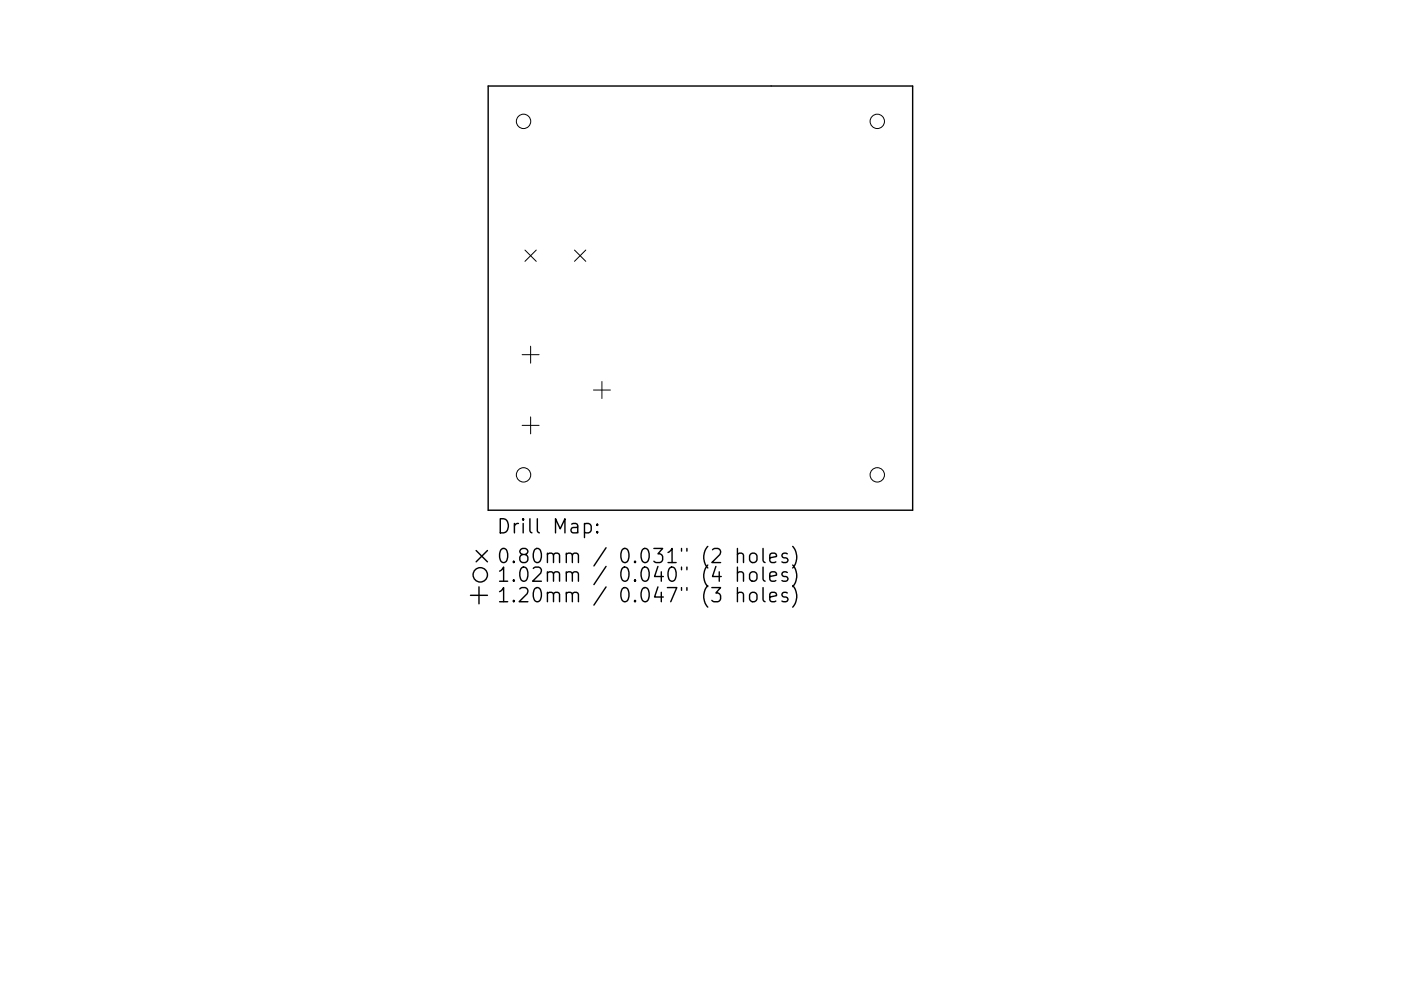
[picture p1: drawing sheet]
<svg xmlns="http://www.w3.org/2000/svg" width="297mm" height="210mm" viewBox="0 0 297 210" stroke-linecap="round" stroke-linejoin="round" font-family="sans-serif">
<defs><g id="words">
<g font-size="4.2">
<text x="105.4" y="113.2">Drill Map:</text>
<text x="105.4" y="119.5">0.80mm / 0.031&quot; (2 holes)</text>
<text x="105.4" y="123.5">1.02mm / 0.040&quot; (4 holes)</text>
<text x="105.4" y="127.8">1.20mm / 0.047&quot; (3 holes)</text>
</g>
</g></defs>
<g fill="none" stroke="#000" stroke-width=".3">
<path d="M103.5 18.3h90v90h-90zM101 116.8l2.4 2.4M103.4 116.8l-2.4 2.4M123.9 111.2l.9-.1 .6 .5v.9l-.3 .4-.3 .2-.9-.2M126.6 112.8l.2 .1-.2 .2-.1-.2 .1-.1v.3M126.6 111.2l.2 .1-.2 .2-.1-.2 .1-.1v.3M156.4 117.6a.74 .74 0 0 1 1.2 .2v1.6M156.4 116.4v3M159.1 117.6a.81 .81 0 0 1 .8-.3 .81 .81 0 0 1 .6 .6v.9a.81 .81 0 0 1-.8 .6 .81 .81 0 0 1-.8-.6v-.9zM161.8 116.4v2.5l.4 .5M163.2 118.4l1.4-.3-.1-.6-.9-.1-.4 .4v1.1l.2 .3 .2 .2 .9-.2M166.9 117.5l-.7-.1-.4 .4 .1 .4 1 .3 .2 .3-.2 .4-.3 .2-.8-.2"/>
<path d="M168.1 115.9a3.4 3.4 0 0 1 0 4.6M168.1 119.9a3.4 3.4 0 0 1 0 4.6M99.8 126.3h3.6M101.6 124.5v3.6M156.4 121.6a.74 .74 0 0 1 1.2 .1v1.6M156.4 126a.74 .74 0 0 1 1.2 .1v1.6M156.4 120.3v3M156.4 124.7v3M159.2 121.5a.81 .81 0 0 1 1.3 .4v.8a.81 .81 0 0 1-.8 .6 .81 .81 0 0 1-.8-.6v-.8zM159.2 125.8a.81 .81 0 0 1 1.3 .4v.9a.81 .81 0 0 1-.8 .6 .81 .81 0 0 1-.8-.6v-.9zM161.8 120.3v2.6l.4 .4M161.8 124.7v2.5l.4 .5"/>
<path d="M163.2 122.3l1.4-.3-.1-.5-.9-.2-.4 .4v1.2l.2 .3 .2 .1 .9-.1M163.2 126.7l1.4-.3-.1-.6-.9-.1-.4 .4v1.1l.2 .3 .2 .2 .9-.2M166.9 121.5l-.7-.2-.4 .4 .1 .5 1 .3 .2 .2-.2 .5-.3 .1-.8-.1M166.9 125.8l-.7-.1-.4 .4 .1 .4 1 .3 .2 .3-.2 .4-.3 .2-.8-.2M168.1 124.2a3.4 3.4 0 0 1 0 4.6"/>
<circle cx="101.8" cy="122" r="1.52"/>
</g>
<g fill="none" stroke="#000" stroke-width=".21">
<path d="M111.3 53.1l2.4 2.4M113.7 53.1l-2.4 2.4M121.8 53.1l2.4 2.4M124.2 53.1l-2.4 2.4M110.7 75.3h3.6M112.5 73.5v3.6M110.7 90.3h3.6M112.5 88.5v3.5M125.8 82.8h3.6M127.6 81v3.6"/>
<circle cx="111" cy="25.8" r="1.52"/>
<circle cx="186" cy="25.8" r="1.52"/>
<circle cx="111" cy="100.8" r="1.52"/>
<circle cx="186" cy="100.8" r="1.52"/>
</g>
<use href="#words"/>
</svg>
